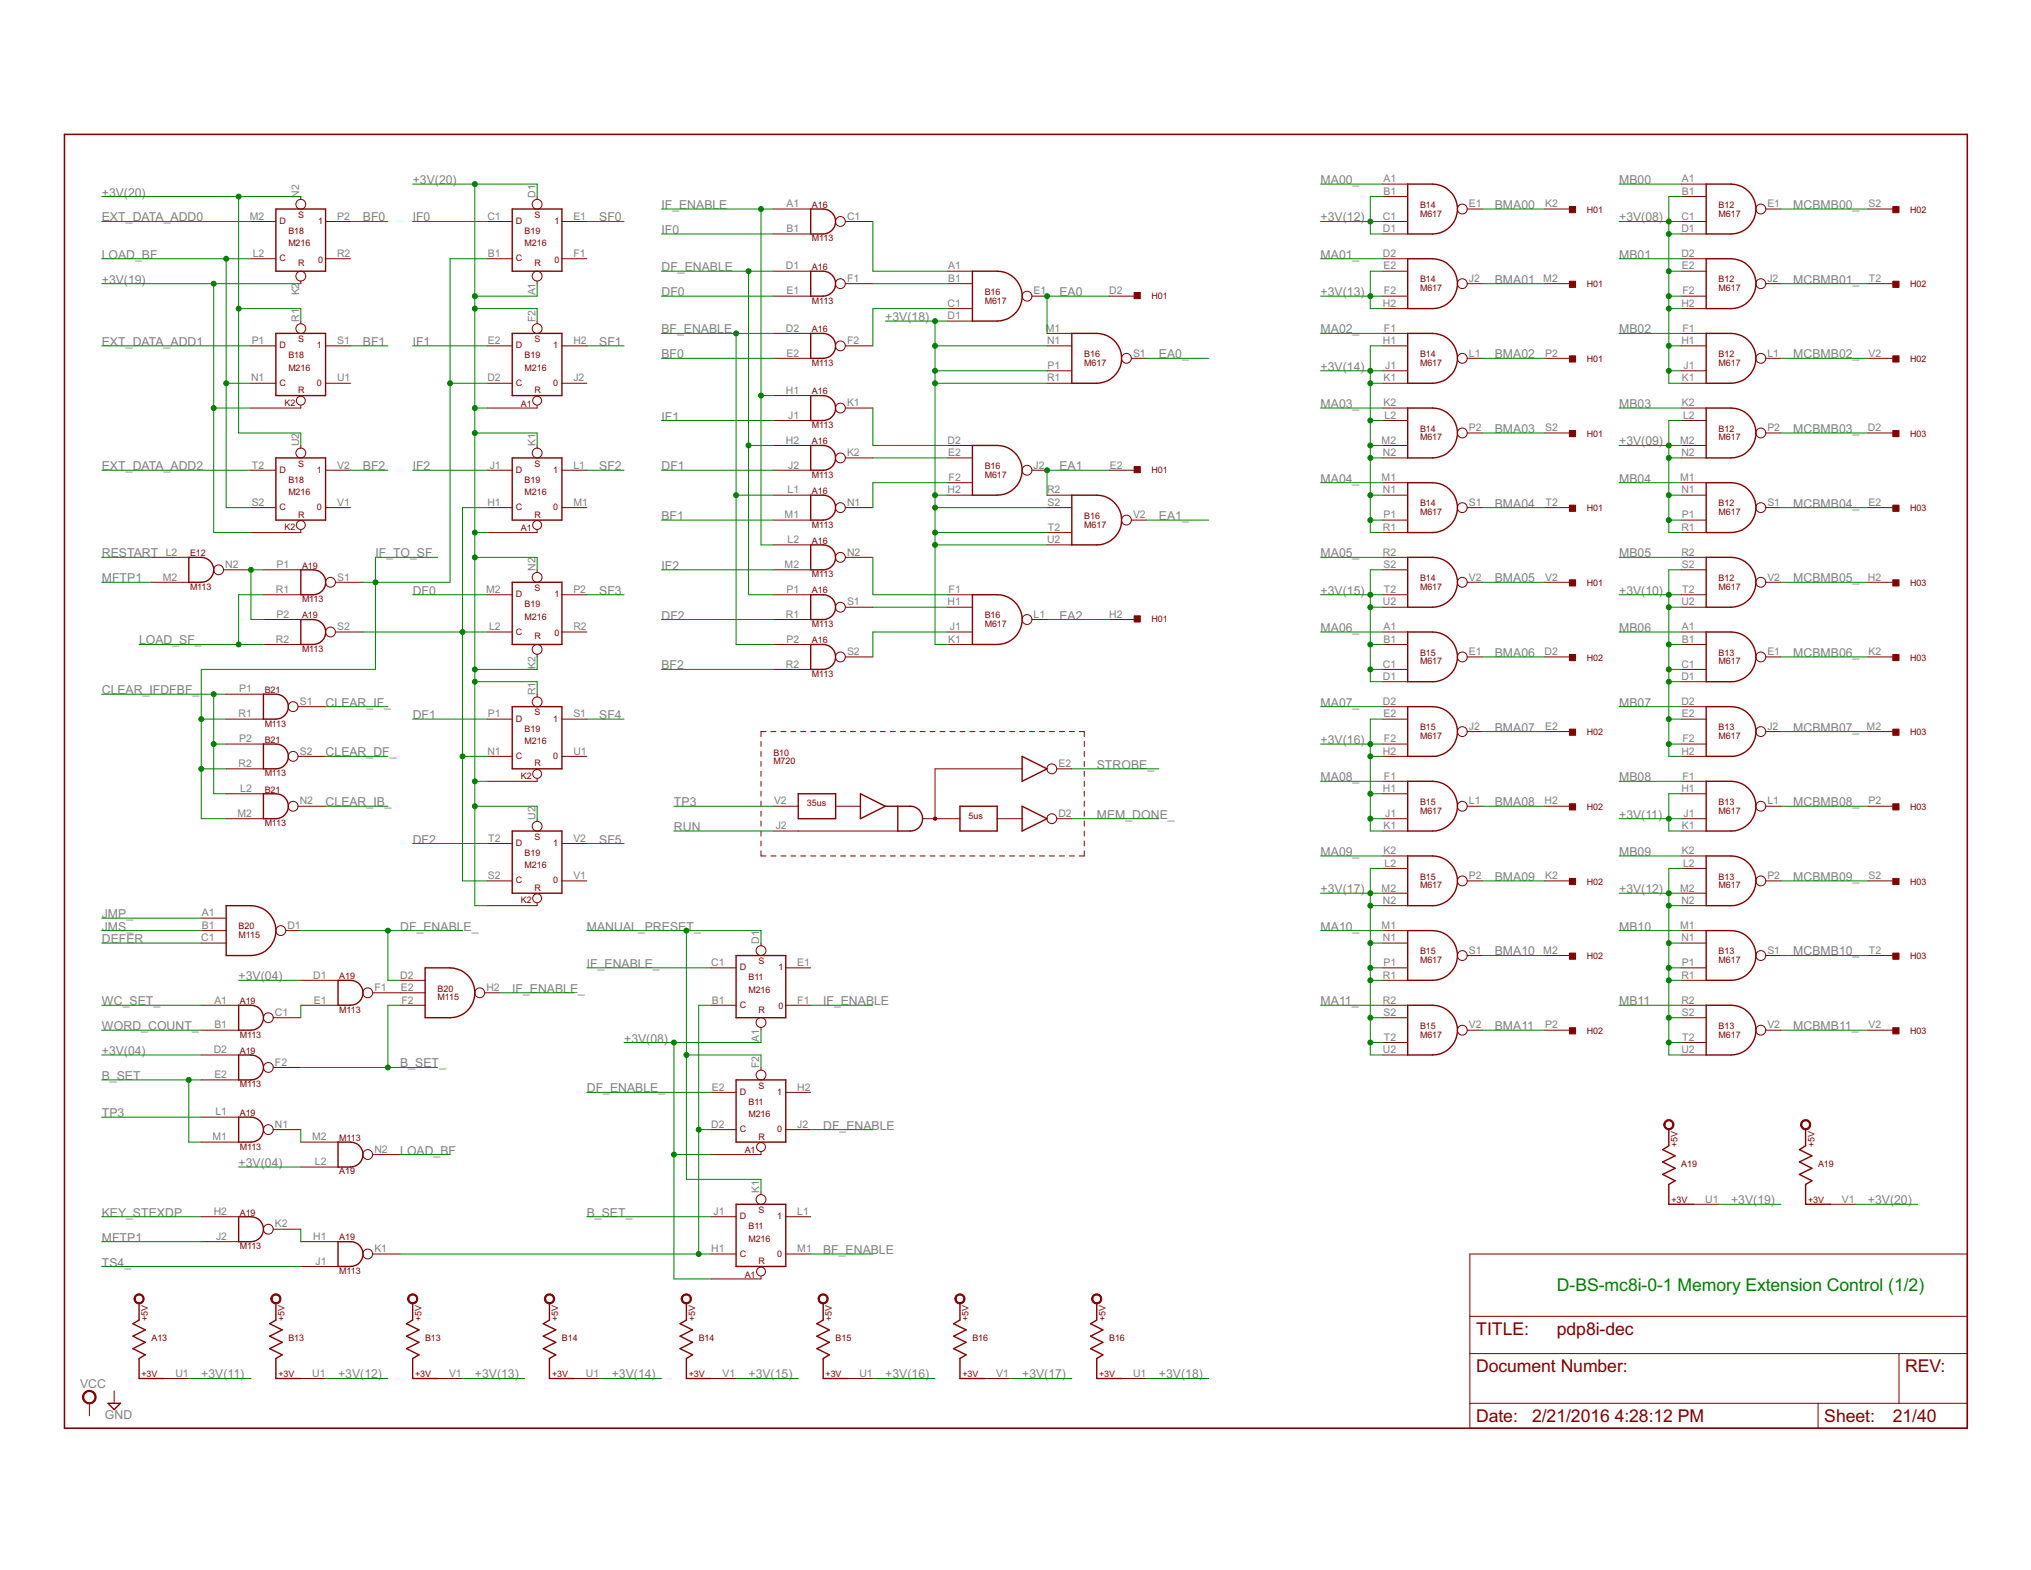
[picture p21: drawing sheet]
<svg xmlns="http://www.w3.org/2000/svg" width="279mm" height="216mm" viewBox="0 0 279 216" stroke-linecap="round" stroke-linejoin="round" font-family="sans-serif">
<defs><g id="words">
<text font-size="2.7" fill="#008000" x="214.2" y="177.6">D-BS-mc8i-0-1 Memory Extension Control (1/2)</text>
<g font-size="2.7" fill="#800000">
<text x="203.1" y="183.6">TITLE:</text>
<text x="214.2" y="183.6">pdp8i-dec</text>
<text x="203.1" y="188.7">Document Number:</text>
<text x="262.1" y="188.7">REV:</text>
<text x="203.1" y="195.6">Date:</text>
<text x="210.8" y="195.6">2/21/2016</text>
<text x="222.1" y="195.6">4:28:12 PM</text>
<text x="251" y="195.6">Sheet:</text>
<text x="260.4" y="195.6">21/40</text>
</g>
<g font-size="1.9" fill="#808080">
<text x="14" y="27">+3V(20)</text>
<text x="56.8" y="25.3">+3V(20)</text>
<text x="91" y="28.7">IF_ENABLE</text>
<text x="181.7" y="25.3">MA00_</text>
<text x="205.6" y="28.7">BMA00</text>
<text x="222.7" y="25.3">MB00</text>
<text x="246.7" y="28.7">MCBMB00_</text>
<text x="14" y="35.6">LOAD_BF</text>
<text x="14" y="30.5">EXT_DATA_ADD0</text>
<text x="49.9" y="30.5">BF0</text>
<text x="56.8" y="30.5">IF0</text>
<text x="82.4" y="30.5">SF0</text>
<text x="91" y="32.2">IF0</text>
<text x="181.7" y="30.5">+3V(12)</text>
<text x="181.7" y="35.6">MA01_</text>
<text x="222.7" y="30.5">+3V(08)</text>
<text x="222.7" y="35.6">MB01</text>
<text x="14" y="39">+3V(19)</text>
<text x="91" y="40.7">DF0</text>
<text x="91" y="37.3">DF_ENABLE</text>
<text x="145.7" y="40.7">EA0</text>
<text x="181.7" y="40.7">+3V(13)</text>
<text x="205.6" y="39">BMA01</text>
<text x="246.7" y="39">MCBMB01_</text>
<text x="14" y="47.6">EXT_DATA_ADD1</text>
<text x="49.9" y="47.6">BF1</text>
<text x="56.8" y="47.6">IF1</text>
<text x="82.4" y="47.6">SF1</text>
<text x="91" y="45.9">BF_ENABLE</text>
<text x="121.8" y="44.1">+3V(18)</text>
<text x="181.7" y="45.9">MA02_</text>
<text x="222.7" y="45.9">MB02</text>
<text x="91" y="49.3">BF0</text>
<text x="159.4" y="49.3">EA0_</text>
<text x="181.7" y="51">+3V(14)</text>
<text x="205.6" y="49.3">BMA02</text>
<text x="246.7" y="49.3">MCBMB02_</text>
<text x="91" y="57.8">IF1</text>
<text x="181.7" y="56.1">MA03_</text>
<text x="205.6" y="59.5">BMA03</text>
<text x="222.7" y="56.1">MB03</text>
<text x="246.7" y="59.5">MCBMB03_</text>
<text x="14" y="64.7">EXT_DATA_ADD2</text>
<text x="49.9" y="64.7">BF2</text>
<text x="56.8" y="64.7">IF2</text>
<text x="82.4" y="64.7">SF2</text>
<text x="91" y="64.7">DF1</text>
<text x="145.7" y="64.7">EA1</text>
<text x="222.7" y="61.3">+3V(09)</text>
<text x="91" y="71.5">BF1</text>
<text x="159.4" y="71.5">EA1_</text>
<text x="181.7" y="66.4">MA04_</text>
<text x="205.6" y="69.8">BMA04</text>
<text x="222.7" y="66.4">MB04</text>
<text x="246.7" y="69.8">MCBMB04_</text>
<text x="14" y="76.6">RESTART</text>
<text x="51.6" y="76.6">I</text>
<text x="52.1" y="76.6">F_TO_SF</text>
<text x="181.7" y="76.6">MA05_</text>
<text x="222.7" y="76.6">MB05</text>
<text x="14" y="80.1">MFTP1</text>
<text x="56.8" y="81.8">DF0</text>
<text x="82.4" y="81.8">SF3</text>
<text x="91" y="78.4">IF2</text>
<text x="181.7" y="81.8">+3V(15)</text>
<text x="205.6" y="80.1">BMA05</text>
<text x="222.7" y="81.8">+3V(10)</text>
<text x="246.7" y="80.1">MCBMB05_</text>
<text x="19.1" y="88.6">LOAD_SF_</text>
<text x="91" y="85.2">DF2</text>
<text x="145.7" y="85.2">EA2</text>
<text x="181.7" y="86.9">MA06_</text>
<text x="222.7" y="86.9">MB06</text>
<text x="14" y="95.5">CLEAR_IFDFBF_</text>
<text x="91" y="92">BF2</text>
<text x="205.6" y="90.3">BMA06</text>
<text x="246.7" y="90.3">MCBMB06_</text>
<text x="44.8" y="97.2">CLEAR_IF_</text>
<text x="56.8" y="98.9">DF1</text>
<text x="82.4" y="98.9">SF4</text>
<text x="181.7" y="97.2">MA07_</text>
<text x="205.6" y="100.6">BMA07</text>
<text x="222.7" y="97.2">MB07</text>
<text x="246.7" y="100.6">MCBMB07_</text>
<text x="44.8" y="104">CLEAR_DF_</text>
<text x="150.9" y="105.7">STROBE_</text>
<text x="181.7" y="107.4">MA08_</text>
<text x="181.7" y="102.3">+3V(16)</text>
<text x="222.7" y="107.4">MB08</text>
<text x="44.8" y="110.9">CLEAR_IB_</text>
<text x="92.7" y="110.9">TP3</text>
<text x="150.9" y="112.6">MEM_DONE_</text>
<text x="205.6" y="110.9">BMA08</text>
<text x="222.7" y="112.6">+3V(11)</text>
<text x="246.7" y="110.9">MCBMB08_</text>
<text x="56.8" y="116">DF2</text>
<text x="82.4" y="116">SF5</text>
<text x="92.7" y="114.3">RUN</text>
<text x="181.7" y="117.7">MA09_</text>
<text x="222.7" y="117.7">MB09</text>
<text x="181.7" y="122.8">+3V(17)</text>
<text x="205.6" y="121.1">BMA09</text>
<text x="222.7" y="122.8">+3V(12)</text>
<text x="246.7" y="121.1">MCBMB09_</text>
<text x="14" y="129.7">DEFER</text>
<text x="14" y="128">JMS_</text>
<text x="14" y="126.3">JMP_</text>
<text x="55.1" y="128">DF_ENABLE_</text>
<text x="80.7" y="128">MANUAL_PRESET_</text>
<text x="181.7" y="128">MA10_</text>
<text x="205.6" y="131.4">BMA10</text>
<text x="222.7" y="128">MB10</text>
<text x="246.7" y="131.4">MCBMB10_</text>
<text x="32.8" y="134.8">+3V(04)</text>
<text x="70.5" y="136.5">IF_ENABLE_</text>
<text x="80.7" y="133.1">IF_ENABLE_</text>
<text x="14" y="141.7">WORD_COUNT_</text>
<text x="14" y="138.2">WC_SET_</text>
<text x="85.9" y="143.4">+3V(08)</text>
<text x="113.2" y="138.2">IF_ENABLE</text>
<text x="181.7" y="138.2">MA11_</text>
<text x="205.6" y="141.7">BMA11</text>
<text x="222.7" y="138.2">MB11</text>
<text x="246.7" y="141.7">MCBMB11_</text>
<text x="14" y="145.1">+3V(04)</text>
<text x="14" y="148.5">B_SET</text>
<text x="55.1" y="146.8">B_SET_</text>
<text x="14" y="153.6">TP3</text>
<text x="80.7" y="150.2">DF_ENABLE_</text>
<text x="113.2" y="155.3">DF_ENABLE</text>
<text x="32.8" y="160.5">+3V(04)</text>
<text x="55.1" y="158.8">LOAD_BF</text>
<text x="14" y="167.3">KEY_STEXDP</text>
<text x="80.7" y="167.3">B_SET_</text>
<text x="238.1" y="165.6">+3V(19)</text>
<text x="257" y="165.6">+3V(20)</text>
<text x="14" y="170.7">MFTP1</text>
<text x="113.2" y="172.5">BF_ENABLE</text>
<text x="14" y="174.2">TS4_</text>
<text x="11" y="190.8">VCC</text>
<text x="27.7" y="189.6">+3V(11)</text>
<text x="46.5" y="189.6">+3V(12)</text>
<text x="65.3" y="189.6">+3V(13)</text>
<text x="84.2" y="189.6">+3V(14)</text>
<text x="103" y="189.6">+3V(15)</text>
<text x="121.8" y="189.6">+3V(16)</text>
<text x="140.6" y="189.6">+3V(17)</text>
<text x="159.4" y="189.6">+3V(18)</text>
<text x="14.4" y="195.1">GND</text>
</g>
<g font-size="1.6" fill="#808080">
<text x="41.1" y="27.2" transform="rotate(-90 41.1 27.2)">N2</text>
<text x="73.6" y="27.2" transform="rotate(-90 73.6 27.2)">D1</text>
<text x="108.2" y="28.5">A1</text>
<text x="190.3" y="25.1">A1</text>
<text x="190.3" y="26.8">B1</text>
<text x="202.1" y="28.5">E1</text>
<text x="212.6" y="28.5">K2</text>
<text x="231.4" y="25.1">A1</text>
<text x="231.4" y="26.8">B1</text>
<text x="243.1" y="28.5">E1</text>
<text x="257" y="28.5">S2</text>
<text x="34.4" y="30.2">M2</text>
<text x="34.8" y="35.3">L2</text>
<text x="46.4" y="30.2">P2</text>
<text x="46.4" y="35.3">R2</text>
<text x="67" y="30.2">C1</text>
<text x="67.1" y="35.3">B1</text>
<text x="78.9" y="30.2">E1</text>
<text x="78.9" y="35.3">F1</text>
<text x="108.2" y="31.9">B1</text>
<text x="116.5" y="30.2">C1</text>
<text x="190.2" y="35.3">D2</text>
<text x="190.2" y="30.2">C1</text>
<text x="190.2" y="31.9">D1</text>
<text x="231.3" y="35.3">D2</text>
<text x="231.3" y="30.2">C1</text>
<text x="231.3" y="31.9">D1</text>
<text x="41.1" y="40.6" transform="rotate(-90 41.1 40.6)">K2</text>
<text x="73.6" y="40.6" transform="rotate(-90 73.6 40.6)">A1</text>
<text x="108.1" y="37.1">D1</text>
<text x="108.2" y="40.5">E1</text>
<text x="116.5" y="38.8">F1</text>
<text x="130.4" y="37.1">A1</text>
<text x="130.4" y="38.8">B1</text>
<text x="142.2" y="40.5">E1</text>
<text x="152.6" y="40.5">D2</text>
<text x="190.3" y="37.1">E2</text>
<text x="190.4" y="40.5">F2</text>
<text x="202.1" y="38.8">J2</text>
<text x="212.3" y="38.8">M2</text>
<text x="231.4" y="37.1">E2</text>
<text x="231.4" y="40.5">F2</text>
<text x="243.1" y="38.8">J2</text>
<text x="257.1" y="38.8">T2</text>
<text x="34.6" y="47.3">P1</text>
<text x="41.1" y="44.3" transform="rotate(-90 41.1 44.3)">R1</text>
<text x="46.4" y="47.3">S1</text>
<text x="67.1" y="47.3">E2</text>
<text x="73.6" y="44.3" transform="rotate(-90 73.6 44.3)">F2</text>
<text x="78.9" y="47.3">H2</text>
<text x="108.1" y="45.6">D2</text>
<text x="116.5" y="47.3">F2</text>
<text x="130.4" y="42.2">C1</text>
<text x="130.4" y="43.9">D1</text>
<text x="143.9" y="45.6">M1</text>
<text x="144" y="47.3">N1</text>
<text x="190.2" y="42.2">H2</text>
<text x="190.2" y="47.3">H1</text>
<text x="190.4" y="45.6">F1</text>
<text x="231.3" y="42.2">H2</text>
<text x="231.3" y="47.3">H1</text>
<text x="231.4" y="45.6">F1</text>
<text x="34.5" y="52.5">N1</text>
<text x="46.4" y="52.5">U1</text>
<text x="67" y="52.5">D2</text>
<text x="78.9" y="52.5">J2</text>
<text x="108.2" y="49">E2</text>
<text x="144" y="52.5">R1</text>
<text x="144.1" y="50.7">P1</text>
<text x="155.9" y="49">S1</text>
<text x="190.3" y="52.5">K1</text>
<text x="190.6" y="50.7">J1</text>
<text x="202.1" y="49">L1</text>
<text x="212.6" y="49">P2</text>
<text x="231.4" y="52.5">K1</text>
<text x="231.6" y="50.7">J1</text>
<text x="243.1" y="49">L1</text>
<text x="257" y="49">V2</text>
<text x="108.1" y="54.2">H1</text>
<text x="108.4" y="57.6">J1</text>
<text x="116.5" y="55.9">K1</text>
<text x="190.3" y="55.9">K2</text>
<text x="190.5" y="57.6">L2</text>
<text x="202.1" y="59.3">P2</text>
<text x="212.6" y="59.3">S2</text>
<text x="231.4" y="55.9">K2</text>
<text x="231.5" y="57.6">L2</text>
<text x="243.1" y="59.3">P2</text>
<text x="257" y="59.3">D2</text>
<text x="34.7" y="64.4">T2</text>
<text x="41.1" y="61.4" transform="rotate(-90 41.1 61.4)">U2</text>
<text x="46.4" y="64.4">V2</text>
<text x="67.4" y="64.4">J1</text>
<text x="73.6" y="61.4" transform="rotate(-90 73.6 61.4)">K1</text>
<text x="78.9" y="64.4">L1</text>
<text x="108.1" y="61">H2</text>
<text x="108.4" y="64.4">J2</text>
<text x="116.5" y="62.7">K2</text>
<text x="130.4" y="61">D2</text>
<text x="130.4" y="62.7">E2</text>
<text x="142.2" y="64.4">J2</text>
<text x="152.7" y="64.4">E2</text>
<text x="190.1" y="61">M2</text>
<text x="190.2" y="62.7">N2</text>
<text x="231.1" y="61">M2</text>
<text x="231.3" y="62.7">N2</text>
<text x="34.6" y="69.6">S2</text>
<text x="46.4" y="69.6">V1</text>
<text x="67" y="69.6">H1</text>
<text x="78.9" y="69.6">M1</text>
<text x="107.9" y="71.3">M1</text>
<text x="108.3" y="67.9">L1</text>
<text x="116.5" y="69.6">N1</text>
<text x="130.4" y="67.9">H2</text>
<text x="130.5" y="66.1">F2</text>
<text x="144" y="67.9">R2</text>
<text x="144.1" y="69.6">S2</text>
<text x="155.9" y="71.3">V2</text>
<text x="190.1" y="66.1">M1</text>
<text x="190.2" y="67.9">N1</text>
<text x="190.3" y="71.3">P1</text>
<text x="202.1" y="69.6">S1</text>
<text x="212.6" y="69.6">T2</text>
<text x="231.1" y="66.1">M1</text>
<text x="231.3" y="67.9">N1</text>
<text x="231.4" y="71.3">P1</text>
<text x="243.1" y="69.6">S1</text>
<text x="257" y="69.6">E2</text>
<text x="22.8" y="76.4">L2</text>
<text x="108.3" y="74.7">L2</text>
<text x="116.5" y="76.4">N2</text>
<text x="144" y="74.7">U2</text>
<text x="144.2" y="73">T2</text>
<text x="190.2" y="73">R1</text>
<text x="190.2" y="76.4">R2</text>
<text x="231.3" y="73">R1</text>
<text x="231.3" y="76.4">R2</text>
<text x="22.4" y="79.8">M2</text>
<text x="31" y="78.1">N2</text>
<text x="38" y="81.5">R1</text>
<text x="38" y="78.1">P1</text>
<text x="46.4" y="79.8">S1</text>
<text x="66.9" y="81.5">M2</text>
<text x="73.6" y="78.5" transform="rotate(-90 73.6 78.5)">N2</text>
<text x="78.9" y="81.5">P2</text>
<text x="107.9" y="78.1">M2</text>
<text x="108.2" y="81.5">P1</text>
<text x="116.5" y="83.3">S1</text>
<text x="130.4" y="83.3">H1</text>
<text x="130.5" y="81.5">F1</text>
<text x="190.2" y="83.3">U2</text>
<text x="190.3" y="78.1">S2</text>
<text x="190.4" y="81.5">T2</text>
<text x="202.1" y="79.8">V2</text>
<text x="212.6" y="79.8">V2</text>
<text x="231.3" y="83.3">U2</text>
<text x="231.4" y="78.1">S2</text>
<text x="231.4" y="81.5">T2</text>
<text x="243.1" y="79.8">V2</text>
<text x="257" y="79.8">H2</text>
<text x="38" y="88.4">R2</text>
<text x="38" y="85">P2</text>
<text x="46.4" y="86.7">S2</text>
<text x="67.3" y="86.7">L2</text>
<text x="78.9" y="86.7">R2</text>
<text x="108.1" y="85">R1</text>
<text x="108.2" y="88.4">P2</text>
<text x="130.4" y="88.4">K1</text>
<text x="130.7" y="86.7">J1</text>
<text x="142.2" y="85">L1</text>
<text x="152.6" y="85">H2</text>
<text x="190.3" y="86.7">A1</text>
<text x="190.3" y="88.4">B1</text>
<text x="231.4" y="86.7">A1</text>
<text x="231.4" y="88.4">B1</text>
<text x="32.9" y="95.2">P1</text>
<text x="73.6" y="95.6" transform="rotate(-90 73.6 95.6)">R1</text>
<text x="73.6" y="92" transform="rotate(-90 73.6 92)">K2</text>
<text x="108.1" y="91.8">R2</text>
<text x="116.5" y="90.1">S2</text>
<text x="190.2" y="91.8">C1</text>
<text x="190.2" y="93.5">D1</text>
<text x="202.1" y="90.1">E1</text>
<text x="212.5" y="90.1">D2</text>
<text x="231.3" y="91.8">C1</text>
<text x="231.3" y="93.5">D1</text>
<text x="243.1" y="90.1">E1</text>
<text x="257" y="90.1">K2</text>
<text x="32.8" y="98.6">R1</text>
<text x="41.2" y="96.9">S1</text>
<text x="67.1" y="98.6">P1</text>
<text x="78.9" y="98.6">S1</text>
<text x="190.2" y="96.9">D2</text>
<text x="190.3" y="98.6">E2</text>
<text x="202.1" y="100.4">J2</text>
<text x="212.6" y="100.4">E2</text>
<text x="231.3" y="96.9">D2</text>
<text x="231.4" y="98.6">E2</text>
<text x="243.1" y="100.4">J2</text>
<text x="256.8" y="100.4">M2</text>
<text x="32.8" y="105.5">R2</text>
<text x="32.9" y="102.1">P2</text>
<text x="41.2" y="103.8">S2</text>
<text x="67" y="103.8">N1</text>
<text x="78.9" y="103.8">U1</text>
<text x="145.6" y="105.5">E2</text>
<text x="190.2" y="103.8">H2</text>
<text x="190.4" y="102.1">F2</text>
<text x="190.4" y="107.2">F1</text>
<text x="231.3" y="103.8">H2</text>
<text x="231.4" y="102.1">F2</text>
<text x="231.4" y="107.2">F1</text>
<text x="32.7" y="112.3">M2</text>
<text x="33.1" y="108.9">L2</text>
<text x="41.2" y="110.6">N2</text>
<text x="73.6" y="112.7" transform="rotate(-90 73.6 112.7)">U2</text>
<text x="106.5" y="110.6">V2</text>
<text x="145.6" y="112.3">D2</text>
<text x="190.2" y="108.9">H1</text>
<text x="190.6" y="112.3">J1</text>
<text x="202.1" y="110.6">L1</text>
<text x="212.5" y="110.6">H2</text>
<text x="231.3" y="108.9">H1</text>
<text x="231.6" y="112.3">J1</text>
<text x="243.1" y="110.6">L1</text>
<text x="257" y="110.6">P2</text>
<text x="67.2" y="115.8">T2</text>
<text x="78.9" y="115.8">V2</text>
<text x="106.7" y="114">J2</text>
<text x="190.3" y="117.5">K2</text>
<text x="190.3" y="114">K1</text>
<text x="190.5" y="119.2">L2</text>
<text x="231.4" y="117.5">K2</text>
<text x="231.4" y="114">K1</text>
<text x="231.5" y="119.2">L2</text>
<text x="67.1" y="120.9">S2</text>
<text x="78.9" y="120.9">V1</text>
<text x="190.1" y="122.6">M2</text>
<text x="190.2" y="124.3">N2</text>
<text x="202.1" y="120.9">P2</text>
<text x="212.6" y="120.9">K2</text>
<text x="231.1" y="122.6">M2</text>
<text x="231.3" y="124.3">N2</text>
<text x="243.1" y="120.9">P2</text>
<text x="257" y="120.9">S2</text>
<text x="27.7" y="129.4">C1</text>
<text x="27.8" y="126">A1</text>
<text x="27.8" y="127.7">B1</text>
<text x="39.5" y="127.7">D1</text>
<text x="104.4" y="129.8" transform="rotate(-90 104.4 129.8)">D1</text>
<text x="190.1" y="127.7">M1</text>
<text x="190.2" y="129.4">N1</text>
<text x="202.1" y="131.2">S1</text>
<text x="212.3" y="131.2">M2</text>
<text x="231.1" y="127.7">M1</text>
<text x="231.3" y="129.4">N1</text>
<text x="243.1" y="131.2">S1</text>
<text x="257.1" y="131.2">T2</text>
<text x="29.5" y="138">A1</text>
<text x="43.1" y="134.6">D1</text>
<text x="43.2" y="138">E1</text>
<text x="51.5" y="136.3">F1</text>
<text x="55.1" y="134.6">D2</text>
<text x="55.2" y="136.3">E2</text>
<text x="55.2" y="138">F2</text>
<text x="66.9" y="136.3">H2</text>
<text x="97.8" y="132.9">C1</text>
<text x="97.9" y="138">B1</text>
<text x="109.7" y="132.9">E1</text>
<text x="109.7" y="138">F1</text>
<text x="190.2" y="134.6">R1</text>
<text x="190.2" y="138">R2</text>
<text x="190.3" y="132.9">P1</text>
<text x="231.3" y="134.6">R1</text>
<text x="231.3" y="138">R2</text>
<text x="231.4" y="132.9">P1</text>
<text x="29.5" y="141.4">B1</text>
<text x="37.8" y="139.7">C1</text>
<text x="104.4" y="143.3" transform="rotate(-90 104.4 143.3)">A1</text>
<text x="190.3" y="139.7">S2</text>
<text x="190.4" y="143.1">T2</text>
<text x="202.1" y="141.4">V2</text>
<text x="212.6" y="141.4">P2</text>
<text x="231.4" y="139.7">S2</text>
<text x="231.4" y="143.1">T2</text>
<text x="243.1" y="141.4">V2</text>
<text x="257" y="141.4">V2</text>
<text x="29.4" y="144.8">D2</text>
<text x="29.5" y="148.3">E2</text>
<text x="37.8" y="146.6">F2</text>
<text x="97.9" y="150">E2</text>
<text x="104.4" y="146.9" transform="rotate(-90 104.4 146.9)">F2</text>
<text x="109.7" y="150">H2</text>
<text x="190.2" y="144.8">U2</text>
<text x="231.3" y="144.8">U2</text>
<text x="29.6" y="153.4">L1</text>
<text x="37.8" y="155.1">N1</text>
<text x="97.8" y="155.1">D2</text>
<text x="109.7" y="155.1">J2</text>
<text x="29.2" y="156.8">M1</text>
<text x="42.9" y="156.8">M2</text>
<text x="43.3" y="160.2">L2</text>
<text x="51.5" y="158.5">N2</text>
<text x="29.4" y="167.1">H2</text>
<text x="98.2" y="167.1">J1</text>
<text x="104.4" y="164" transform="rotate(-90 104.4 164)">K1</text>
<text x="109.7" y="167.1">L1</text>
<text x="234.6" y="165.4">U1</text>
<text x="253.4" y="165.4">V1</text>
<text x="29.7" y="170.5">J2</text>
<text x="37.8" y="168.8">K2</text>
<text x="43.1" y="170.5">H1</text>
<text x="43.4" y="173.9">J1</text>
<text x="51.5" y="172.2">K1</text>
<text x="97.8" y="172.2">H1</text>
<text x="109.7" y="172.2">M1</text>
<text x="24.1" y="189.3">U1</text>
<text x="43" y="189.3">U1</text>
<text x="61.8" y="189.3">V1</text>
<text x="80.6" y="189.3">U1</text>
<text x="99.4" y="189.3">V1</text>
<text x="118.2" y="189.3">U1</text>
<text x="137.1" y="189.3">V1</text>
<text x="155.9" y="189.3">U1</text>
</g>
<g font-size="1.4" fill="#800000">
<text x="41" y="29.9">S</text>
<text x="73.5" y="29.9">S</text>
<text x="111.7" y="28.6">A16</text>
<text x="195.4" y="28.6">B14</text>
<text x="195.4" y="29.8">M617</text>
<text x="218.3" y="29.3">H01</text>
<text x="236.4" y="28.6">B12</text>
<text x="236.4" y="29.8">M617</text>
<text x="262.8" y="29.3">H02</text>
<text x="38.5" y="30.8">D</text>
<text x="38.5" y="35.9">C</text>
<text x="39.7" y="32.2">B18</text>
<text x="39.7" y="33.9">M216</text>
<text x="43.8" y="30.8">1</text>
<text x="71" y="30.8">D</text>
<text x="71" y="35.9">C</text>
<text x="72.2" y="32.2">B19</text>
<text x="72.2" y="33.9">M216</text>
<text x="76.3" y="30.8">1</text>
<text x="111.7" y="33.2">M113</text>
<text x="41" y="36.6">R</text>
<text x="43.8" y="36.1">0</text>
<text x="73.5" y="36.6">R</text>
<text x="76.3" y="36.1">0</text>
<text x="111.7" y="37.1">A16</text>
<text x="111.7" y="41.7">M113</text>
<text x="135.5" y="40.6">B16</text>
<text x="135.5" y="41.7">M617</text>
<text x="158.4" y="41.1">H01</text>
<text x="195.4" y="38.8">B14</text>
<text x="195.4" y="40">M617</text>
<text x="218.3" y="39.5">H01</text>
<text x="236.4" y="38.8">B12</text>
<text x="236.4" y="40">M617</text>
<text x="262.8" y="39.5">H02</text>
<text x="38.5" y="47.9">D</text>
<text x="41" y="47.1">S</text>
<text x="43.6" y="47.9">1</text>
<text x="71" y="47.9">D</text>
<text x="73.5" y="47.1">S</text>
<text x="76.1" y="47.9">1</text>
<text x="111.7" y="45.7">A16</text>
<text x="38.5" y="53">C</text>
<text x="39.7" y="49.3">B18</text>
<text x="39.7" y="51">M216</text>
<text x="43.6" y="53">0</text>
<text x="71" y="53">C</text>
<text x="72.2" y="49.3">B19</text>
<text x="72.2" y="51">M216</text>
<text x="76.1" y="53">0</text>
<text x="111.7" y="50.3">M113</text>
<text x="149.2" y="49.1">B16</text>
<text x="149.2" y="50.3">M617</text>
<text x="195.4" y="49.1">B14</text>
<text x="195.4" y="50.3">M617</text>
<text x="218.3" y="49.8">H01</text>
<text x="236.4" y="49.1">B12</text>
<text x="236.4" y="50.3">M617</text>
<text x="262.8" y="49.8">H02</text>
<text x="39.2" y="55.8">K2</text>
<text x="41" y="54.1">R</text>
<text x="71.7" y="55.9">A1</text>
<text x="73.5" y="54.1">R</text>
<text x="111.7" y="54.2">A16</text>
<text x="111.7" y="58.9">M113</text>
<text x="195.4" y="59.4">B14</text>
<text x="236.4" y="59.4">B12</text>
<text x="38.5" y="65">D</text>
<text x="41" y="64.2">S</text>
<text x="43.6" y="65">1</text>
<text x="71" y="65">D</text>
<text x="73.5" y="64.2">S</text>
<text x="76.1" y="65">1</text>
<text x="111.7" y="61.1">A16</text>
<text x="111.7" y="65.7">M113</text>
<text x="135.5" y="64.5">B16</text>
<text x="135.5" y="65.7">M617</text>
<text x="158.4" y="65">H01</text>
<text x="195.4" y="60.6">M617</text>
<text x="218.3" y="60.1">H01</text>
<text x="236.4" y="60.6">M617</text>
<text x="262.8" y="60.1">H03</text>
<text x="38.5" y="70.1">C</text>
<text x="39.7" y="66.4">B18</text>
<text x="39.7" y="68.1">M216</text>
<text x="41" y="71.2">R</text>
<text x="43.6" y="70.1">0</text>
<text x="71" y="70.1">C</text>
<text x="72.2" y="66.4">B19</text>
<text x="72.2" y="68.1">M216</text>
<text x="73.5" y="71.2">R</text>
<text x="76.1" y="70.1">0</text>
<text x="111.7" y="67.9">A16</text>
<text x="149.2" y="71.3">B16</text>
<text x="195.4" y="69.6">B14</text>
<text x="195.4" y="70.8">M617</text>
<text x="218.3" y="70.3">H01</text>
<text x="236.4" y="69.6">B12</text>
<text x="236.4" y="70.8">M617</text>
<text x="262.8" y="70.3">H03</text>
<text x="26.1" y="76.5">E12</text>
<text x="39.2" y="72.9">K2</text>
<text x="71.7" y="73.1">A1</text>
<text x="111.7" y="72.5">M113</text>
<text x="111.7" y="74.8">A16</text>
<text x="149.2" y="72.5">M617</text>
<text x="26.1" y="81.1">M113</text>
<text x="41.5" y="78.2">A19</text>
<text x="41.5" y="82.8">M113</text>
<text x="71" y="82.1">D</text>
<text x="72.2" y="83.5">B19</text>
<text x="73.5" y="81.3">S</text>
<text x="76.3" y="82.1">1</text>
<text x="111.7" y="79.4">M113</text>
<text x="111.7" y="81.6">A16</text>
<text x="195.4" y="79.9">B14</text>
<text x="195.4" y="81.1">M617</text>
<text x="218.3" y="80.6">H01</text>
<text x="236.4" y="79.9">B12</text>
<text x="236.4" y="81.1">M617</text>
<text x="262.8" y="80.6">H03</text>
<text x="41.5" y="85">A19</text>
<text x="41.5" y="89.7">M113</text>
<text x="71" y="87.3">C</text>
<text x="72.2" y="85.2">M216</text>
<text x="73.5" y="87.9">R</text>
<text x="76.3" y="87.4">0</text>
<text x="111.7" y="86.2">M113</text>
<text x="111.7" y="88.5">A16</text>
<text x="135.5" y="85">B16</text>
<text x="135.5" y="86.2">M617</text>
<text x="158.4" y="85.5">H01</text>
<text x="36.4" y="95.3">B21</text>
<text x="111.7" y="93.1">M113</text>
<text x="195.4" y="90.2">B15</text>
<text x="195.4" y="91.4">M617</text>
<text x="218.3" y="90.8">H02</text>
<text x="236.4" y="90.2">B13</text>
<text x="236.4" y="91.4">M617</text>
<text x="262.8" y="90.8">H03</text>
<text x="36.4" y="99.9">M113</text>
<text x="71" y="99.2">D</text>
<text x="72.2" y="100.6">B19</text>
<text x="73.5" y="98.4">S</text>
<text x="76.1" y="99.2">1</text>
<text x="195.4" y="100.4">B15</text>
<text x="195.4" y="101.6">M617</text>
<text x="218.3" y="101.1">H02</text>
<text x="236.4" y="100.4">B13</text>
<text x="236.4" y="101.6">M617</text>
<text x="262.8" y="101.1">H03</text>
<text x="36.4" y="102.1">B21</text>
<text x="36.4" y="106.8">M113</text>
<text x="71" y="104.4">C</text>
<text x="71.7" y="107.1">K2</text>
<text x="72.2" y="102.3">M216</text>
<text x="73.5" y="105.4">R</text>
<text x="76.1" y="104.4">0</text>
<text x="106.4" y="104">B10</text>
<text x="106.4" y="105">M720</text>
<text x="36.4" y="109">B21</text>
<text x="36.4" y="113.6">M113</text>
<text x="111" y="110.9">35us</text>
<text x="133.3" y="112.6">5us</text>
<text x="195.4" y="110.7">B15</text>
<text x="195.4" y="111.9">M617</text>
<text x="218.3" y="111.4">H02</text>
<text x="236.4" y="110.7">B13</text>
<text x="236.4" y="111.9">M617</text>
<text x="262.8" y="111.4">H03</text>
<text x="71" y="116.3">D</text>
<text x="72.2" y="117.7">B19</text>
<text x="72.2" y="119.4">M216</text>
<text x="73.5" y="115.5">S</text>
<text x="76.1" y="116.3">1</text>
<text x="71" y="121.5">C</text>
<text x="71.7" y="124.2">K2</text>
<text x="73.5" y="122.5">R</text>
<text x="76.1" y="121.5">0</text>
<text x="195.4" y="121">B15</text>
<text x="195.4" y="122.2">M617</text>
<text x="218.3" y="121.6">H02</text>
<text x="236.4" y="121">B13</text>
<text x="236.4" y="122.2">M617</text>
<text x="262.8" y="121.6">H03</text>
<text x="32.8" y="127.8">B20</text>
<text x="32.8" y="129">M115</text>
<text x="195.4" y="131.2">B15</text>
<text x="218.3" y="131.9">H02</text>
<text x="236.4" y="131.2">B13</text>
<text x="262.8" y="131.9">H03</text>
<text x="46.7" y="134.6">A19</text>
<text x="60.2" y="136.4">B20</text>
<text x="60.2" y="137.6">M115</text>
<text x="101.8" y="133.4">D</text>
<text x="103" y="134.8">B11</text>
<text x="103" y="136.5">M216</text>
<text x="104.3" y="132.6">S</text>
<text x="107.1" y="133.4">1</text>
<text x="195.4" y="132.4">M617</text>
<text x="236.4" y="132.4">M617</text>
<text x="33" y="138.1">A19</text>
<text x="33" y="142.7">M113</text>
<text x="46.7" y="139.3">M113</text>
<text x="101.8" y="138.6">C</text>
<text x="104.3" y="139.3">R</text>
<text x="107.1" y="138.8">0</text>
<text x="195.4" y="141.5">B15</text>
<text x="195.4" y="142.7">M617</text>
<text x="218.3" y="142.2">H02</text>
<text x="236.4" y="141.5">B13</text>
<text x="236.4" y="142.7">M617</text>
<text x="262.8" y="142.2">H03</text>
<text x="33" y="144.9">A19</text>
<text x="33" y="149.5">M113</text>
<text x="104.3" y="149.7">S</text>
<text x="33" y="153.5">A19</text>
<text x="101.8" y="150.6">D</text>
<text x="101.8" y="155.7">C</text>
<text x="103" y="151.9">B11</text>
<text x="103" y="153.6">M216</text>
<text x="106.9" y="150.6">1</text>
<text x="106.9" y="155.7">0</text>
<text x="33" y="158.1">M113</text>
<text x="46.7" y="161.5">A19</text>
<text x="46.7" y="156.9">M113</text>
<text x="102.5" y="158.6">A1</text>
<text x="104.3" y="156.7">R</text>
<text x="230.8" y="157.7" transform="rotate(-90 230.8 157.7)">+5V</text>
<text x="231.3" y="160.5">A19</text>
<text x="249.6" y="157.7" transform="rotate(-90 249.6 157.7)">+5V</text>
<text x="250.1" y="160.5">A19</text>
<text x="33" y="167.2">A19</text>
<text x="101.8" y="167.7">D</text>
<text x="104.3" y="166.8">S</text>
<text x="106.9" y="167.7">1</text>
<text x="229.9" y="165.4">+3V</text>
<text x="248.7" y="165.4">+3V</text>
<text x="33" y="171.8">M113</text>
<text x="46.7" y="170.6">A19</text>
<text x="101.8" y="172.8">C</text>
<text x="103" y="169">B11</text>
<text x="103" y="170.7">M216</text>
<text x="104.3" y="173.8">R</text>
<text x="106.9" y="172.8">0</text>
<text x="46.7" y="175.2">M113</text>
<text x="102.5" y="175.7">A1</text>
<text x="20.3" y="181.7" transform="rotate(-90 20.3 181.7)">+5V</text>
<text x="20.8" y="184.4">A13</text>
<text x="39.2" y="181.7" transform="rotate(-90 39.2 181.7)">+5V</text>
<text x="39.7" y="184.4">B13</text>
<text x="58" y="181.7" transform="rotate(-90 58 181.7)">+5V</text>
<text x="58.5" y="184.4">B13</text>
<text x="76.8" y="181.7" transform="rotate(-90 76.8 181.7)">+5V</text>
<text x="77.3" y="184.4">B14</text>
<text x="95.6" y="181.7" transform="rotate(-90 95.6 181.7)">+5V</text>
<text x="96.1" y="184.4">B14</text>
<text x="114.4" y="181.7" transform="rotate(-90 114.4 181.7)">+5V</text>
<text x="114.9" y="184.4">B15</text>
<text x="133.3" y="181.7" transform="rotate(-90 133.3 181.7)">+5V</text>
<text x="133.8" y="184.4">B16</text>
<text x="152.1" y="181.7" transform="rotate(-90 152.1 181.7)">+5V</text>
<text x="152.6" y="184.4">B16</text>
<text x="19.5" y="189.4">+3V</text>
<text x="38.3" y="189.4">+3V</text>
<text x="57.1" y="189.4">+3V</text>
<text x="75.9" y="189.4">+3V</text>
<text x="94.8" y="189.4">+3V</text>
<text x="113.6" y="189.4">+3V</text>
<text x="132.4" y="189.4">+3V</text>
<text x="151.2" y="189.4">+3V</text>
</g>
</g></defs>
<path d="M8.9 18.5h261.7v177.9h-261.7z" fill="none" stroke="#800000" stroke-width=".21"/>
<g fill="none" stroke="#800000" stroke-width=".14">
<path d="M34.5 30.5h3.5M34.5 35.6h3.5M41.4 27v.4M41.4 38.6v.4M44.8 30.5h3.4M44.8 35.6h3.4M67 30.5h3.5M67 35.6h3.5M73.9 27v.4M73.9 38.6v.4M77.3 30.5h3.4M77.3 35.6h3.4"/>
<path d="M106.4 28.7h5.1M106.4 37.3h5.1M106.4 32.2h5.1M116.3 30.5h3.8M116.3 39h3.8M130.3 39h3.5M130.3 37.3h3.5M190.2 30.5h3.5M190.2 35.6h3.5M190.2 37.3h3.5M190.2 25.3h3.5M190.2 27h3.5"/>
<path d="M190.2 32.2h3.5M201.8 28.7h2.1M201.8 39h2.1M212.5 28.7h3.4M212.5 39h3.4M231.3 30.5h3.4M231.3 35.6h3.4M231.3 37.3h3.4M231.3 25.3h3.4M231.3 27h3.4M231.3 32.2h3.4M242.9 28.7h2.1"/>
<path d="M242.9 39h2.1M257 28.7h3.4M257 39h3.4M34.5 47.6h3.5M34.5 52.7h3.5M41.4 44.2v.3M41.4 55.8v.3h-6.9M44.8 47.6h3.4M44.8 52.7h3.4M67 47.6h3.5M67 52.7h3.5M73.9 55.8v.3h-6.9"/>
<path d="M73.9 44.2v.3M77.3 47.6h3.4M77.3 52.7h3.4M106.4 40.7h5.1M106.4 49.3h5.1M106.4 57.8h5.1M106.4 45.8h5.1M106.4 54.4h5.1M116.3 56.1h3.8M116.3 47.6h3.8M130.3 42.4h3.5M130.3 44.2h3.5"/>
<path d="M141.9 40.7h2.1M144 47.6h3.4M144 52.7h3.4M144 45.8h3.4M144 51h3.4M152.6 40.7h3.4M155.6 49.3h2.1M190.2 56.1h3.5M190.2 47.6h3.5M190.2 52.7h3.5M190.2 40.7h3.5M190.2 42.4h3.5"/>
<path d="M190.2 57.8h3.5M190.2 45.8h3.5M190.2 51h3.5M201.8 49.3h2.1M201.8 59.5h2.1M212.5 49.3h3.4M212.5 59.5h3.4M231.3 56.1h3.4M231.3 47.6h3.4M231.3 52.7h3.4M231.3 40.7h3.4M231.3 42.4h3.4"/>
<path d="M231.3 57.8h3.4M231.3 45.8h3.4M231.3 51h3.4M242.9 49.3h2.1M242.9 59.5h2.1M257 49.3h3.4M257 59.5h3.4M20.8 76.6h5.2M30.7 78.4h3.8M34.5 64.7h3.5M34.5 69.8h3.5M36.2 78.4h5.2"/>
<path d="M41.4 61.3v.3M41.4 72.9v.3h-6.9M44.8 64.7h3.4M44.8 69.8h3.4M67 64.7h3.5M67 69.8h3.5M73.9 72.9v.3h-6.9M73.9 61.3v.3M73.9 78.4v.3M77.3 64.7h3.4M77.3 69.8h3.4M106.4 64.7h5.1"/>
<path d="M106.4 61.3h5.1M106.4 68.1h5.1M106.4 71.5h5.1M106.4 78.4h5.1M106.4 74.9h5.1M116.3 69.8h3.8M116.3 63h3.8M116.3 76.6h3.8M130.3 61.3h3.5M130.3 63h3.5M130.3 66.4h3.5M130.3 68.1h3.5"/>
<path d="M141.9 64.7h2.1M144 73.2h3.4M144 69.8h3.4M144 68.1h3.4M144 74.9h3.4M152.6 64.7h3.4M155.6 71.5h2.1M190.2 73.2h3.5M190.2 61.3h3.5M190.2 63h3.5M190.2 66.4h3.5M190.2 68.1h3.5"/>
<path d="M190.2 71.5h3.5M190.2 76.6h3.5M190.2 78.4h3.5M201.8 69.8h2.1M212.5 69.8h3.4M231.3 73.2h3.4M231.3 61.3h3.4M231.3 63h3.4M231.3 66.4h3.4M231.3 68.1h3.4M231.3 71.5h3.4M231.3 76.6h3.4"/>
<path d="M231.3 78.4h3.4M242.9 69.8h2.1M257 69.8h3.4M20.8 80.1h5.2M31.1 98.9h5.1M31.1 95.5h5.1M36.2 81.8h5.2M36.2 85.2h5.2M36.2 88.6h5.2M41 97.2h3.8M46.1 86.9h3.8M46.1 80.1h3.8"/>
<path d="M67 81.8h3.5M67 86.9h3.5M67 98.9h3.5M73.9 90v.3M73.9 95.5v.3M77.3 81.8h3.4M77.3 86.9h3.4M77.3 98.9h3.4M106.4 81.8h5.1M106.4 85.2h5.1M106.4 88.6h5.1M106.4 92.1h5.1"/>
<path d="M116.3 90.3h3.8M116.3 83.5h3.8M130.3 81.8h3.5M130.3 86.9h3.5M130.3 83.5h3.5M130.3 88.6h3.5M141.9 85.2h2.1M152.6 85.2h3.4M190.2 81.8h3.5M190.2 86.9h3.5M190.2 98.9h3.5M190.2 83.5h3.5"/>
<path d="M190.2 97.2h3.5M190.2 88.6h3.5M190.2 92.1h3.5M190.2 93.7h3.5M201.8 80.1h2.1M201.8 90.3h2.1M212.5 80.1h3.4M212.5 90.3h3.4M231.3 81.8h3.4M231.3 86.9h3.4M231.3 98.9h3.4M231.3 83.5h3.4"/>
<path d="M231.3 97.2h3.4M231.3 88.6h3.4M231.3 92.1h3.4M231.3 93.7h3.4M242.9 80.1h2.1M242.9 90.3h2.1M257 80.1h3.4M257 90.3h3.4M31.1 102.3h5.1M31.1 109.2h5.1M31.1 112.6h5.1M31.1 105.7h5.1"/>
<path d="M41 104h3.8M41 110.9h3.8M67 104h3.5M67 116h3.5M73.9 107.1v.3h-6.9M73.9 112.6v.3M77.3 104h3.4M77.3 116h3.4M104.7 102v.7M104.7 103.3v.7M104.7 104.7v.7M104.7 106.1v.7"/>
<path d="M104.7 107.4v.7M104.7 108.8v.7M104.7 110.2v.7M104.7 111.5v.7M104.7 112.9v.7M104.7 114.3v.7M104.7 115.7v.6M104.7 117v.7h.7M105.4 100.6h-.7v.7M106 100.6h.7M106 117.7h.7M106.4 110.9h3.4"/>
<path d="M106.4 114.3h17.1M107.4 100.6h.7M107.4 117.7h.7M108.8 100.6h.7M108.8 117.7h.7M110.2 100.6h.6M110.2 117.7h.6M111.5 100.6h.7M111.5 117.7h.7M112.9 100.6h.7M112.9 117.7h.7M114.3 100.6h.7"/>
<path d="M114.3 117.7h.7M115 110.9h3.4M115.6 100.6h.7M115.6 117.7h.7M117 100.6h.7M117 117.7h.7M118.4 100.6h.7M118.4 117.7h.7M119.7 100.6h.7M119.7 117.7h.7M121.1 100.6h.7M121.1 117.7h.7"/>
<path d="M122.5 100.6h.7M122.5 117.7h.7M123.8 100.6h.7M123.8 117.7h.7M125.2 100.6h.7M125.2 117.7h.7M126.6 100.6h.7M126.6 117.7h.7M126.9 112.6h5.2M128 100.6h.6M128 117.7h.6M129.3 100.6h.7"/>
<path d="M129.3 117.7h.7M130.7 100.6h.7M130.7 117.7h.7M132.1 100.6h.6M132.1 117.7h.6M133.4 100.6h.7M133.4 117.7h.7M134.8 100.6h.7M134.8 117.7h.7M136.2 100.6h.6M136.2 117.7h.6M137.2 112.6h3.4"/>
<path d="M137.5 100.6h.7M137.5 117.7h.7M138.9 100.6h.7M138.9 117.7h.7M140.3 100.6h.6M140.3 117.7h.6M140.6 105.7h-12v6.9M141.6 100.6h.7M141.6 117.7h.7M143 100.6h.7M143 117.7h.7M144.4 100.6h.7"/>
<path d="M144.4 117.7h.7M145.4 112.6h2M145.4 105.7h2M145.7 100.6h.7M145.7 117.7h.7M147.1 100.6h.7M147.1 117.7h.7M148.5 100.6h.7v.7M149.2 117v.7h-.7M149.2 102v.7M149.2 103.3v.7M149.2 104.7v.7"/>
<path d="M149.2 106.1v.7M149.2 107.4v.7M149.2 108.8v.7M149.2 110.2v.7M149.2 111.5v.7M149.2 112.9v.7M149.2 114.3v.7M149.2 115.7v.6M190.2 107.4h3.5M190.2 104h3.5M190.2 102.3h3.5M190.2 117.7h3.5"/>
<path d="M190.2 119.4h3.5M190.2 109.2h3.5M190.2 112.6h3.5M190.2 114.3h3.5M201.8 100.6h2.1M201.8 110.9h2.1M212.5 100.6h3.4M212.5 110.9h3.4M231.3 107.4h3.4M231.3 104h3.4M231.3 102.3h3.4M231.3 117.7h3.4"/>
<path d="M231.3 119.4h3.4M231.3 109.2h3.4M231.3 112.6h3.4M231.3 114.3h3.4M242.9 100.6h2.1M242.9 110.9h2.1M257 100.6h3.4M257 110.9h3.4M27.7 138.2h5.1M27.7 128h3.4M27.7 129.7h3.4M27.7 126.3h3.4"/>
<path d="M37.6 140h3.8M39.3 128h2.1M41.4 138.2h5.1M41.4 134.8h5.1M51.3 136.5h7.2M55.1 138.2h3.4M55.1 134.8h3.4M66.7 136.5h2M67 121.1h3.5M73.9 124.2v.3h-6.9M77.3 121.1h3.4M97.8 133.1h3.5"/>
<path d="M97.8 138.2h3.5M104.7 129.7v.4M108.1 133.1h3.4M108.1 138.2h3.4M190.2 124.5h3.5M190.2 133.1h3.5M190.2 138.2h3.5M190.2 122.8h3.5M190.2 128h3.5M190.2 129.7h3.5M190.2 134.8h3.5M190.2 140h3.5"/>
<path d="M201.8 121.1h2.1M201.8 131.4h2.1M212.5 121.1h3.4M212.5 131.4h3.4M231.3 124.5h3.4M231.3 133.1h3.4M231.3 138.2h3.4M231.3 122.8h3.4M231.3 128h3.4M231.3 129.7h3.4M231.3 134.8h3.4M231.3 140h3.4"/>
<path d="M242.9 121.1h2.1M242.9 131.4h2.1M257 121.1h3.4M257 131.4h3.4M27.7 141.7h5.1M27.7 145.1h5.1M27.7 148.5h5.1M27.7 153.6h5.1M27.7 157.1h5.1M37.6 155.3h3.8M37.6 146.8h3.8M41.4 157.1h5.1"/>
<path d="M51.3 158.8h3.8M97.8 150.2h3.5M97.8 155.3h3.5M104.7 141.3v.4M104.7 146.8v.4M104.7 158.4v.4h-6.9M108.1 150.2h3.4M108.1 155.3h3.4M190.2 143.4h3.5M190.2 145.1h3.5M201.8 141.7h2.1M212.5 141.7h3.4"/>
<path d="M231.3 143.4h3.4M231.3 145.1h3.4M242.9 141.7h2.1M257 141.7h3.4M27.7 167.3h5.1M27.7 170.8h5.1M37.6 169h3.8M41.4 170.8h5.1M41.4 174.2h5.1M41.4 160.5h5.1M51.3 172.4h3.8M97.8 172.4h3.5"/>
<path d="M97.8 167.3h3.5M104.7 163.9v.4M104.7 175.5v.4h-6.9M108.1 172.4h3.4M108.1 167.3h3.4M202.2 172.4h68.4v24h-68.4zM233 165.6h3.4M251.8 165.6h3.4M12.3 193v1.7M15.7 191.3v1.7M22.6 189.6h3.4M41.4 189.6h3.4"/>
<path d="M60.2 189.6h3.4M79 189.6h3.4M97.8 189.6h3.5M116.6 189.6h3.5M135.5 189.6h3.4M154.3 189.6h3.4M202.2 186.1h68.4M202.2 193h68.4M202.2 181h68.4M250.1 193v3.4M261.2 186.1v6.9"/>
<circle cx="41.4" cy="38" r=".68"/>
<circle cx="41.4" cy="28.1" r=".68"/>
<circle cx="73.9" cy="28.1" r=".68"/>
<circle cx="73.9" cy="38" r=".68"/>
<circle cx="115.6" cy="39" r=".68"/>
<circle cx="115.6" cy="30.5" r=".68"/>
<circle cx="201.2" cy="39" r=".68"/>
<circle cx="201.2" cy="28.7" r=".68"/>
<circle cx="242.2" cy="28.7" r=".68"/>
<circle cx="242.2" cy="39" r=".68"/>
<circle cx="41.4" cy="45.2" r=".68"/>
<circle cx="41.4" cy="55.1" r=".61"/>
<circle cx="73.9" cy="45.2" r=".68"/>
<circle cx="73.9" cy="55.1" r=".61"/>
<circle cx="115.6" cy="56.1" r=".68"/>
<circle cx="115.6" cy="47.6" r=".68"/>
<circle cx="141.3" cy="40.7" r=".68"/>
<circle cx="155" cy="49.3" r=".68"/>
<circle cx="201.2" cy="49.3" r=".68"/>
<circle cx="201.2" cy="59.5" r=".68"/>
<circle cx="242.2" cy="59.5" r=".68"/>
<circle cx="242.2" cy="49.3" r=".68"/>
<circle cx="30.1" cy="78.4" r=".68"/>
<circle cx="41.4" cy="62.3" r=".68"/>
<circle cx="41.4" cy="72.2" r=".61"/>
<circle cx="73.9" cy="62.3" r=".68"/>
<circle cx="73.9" cy="79.4" r=".68"/>
<circle cx="73.9" cy="72.2" r=".61"/>
<circle cx="115.6" cy="63" r=".68"/>
<circle cx="115.6" cy="69.8" r=".68"/>
<circle cx="115.6" cy="76.6" r=".68"/>
<circle cx="141.3" cy="64.7" r=".68"/>
<circle cx="155" cy="71.5" r=".68"/>
<circle cx="201.2" cy="69.8" r=".68"/>
<circle cx="242.2" cy="69.8" r=".68"/>
<circle cx="40.3" cy="97.2" r=".68"/>
<circle cx="45.5" cy="86.9" r=".68"/>
<circle cx="45.5" cy="80.1" r=".68"/>
<circle cx="73.9" cy="89.3" r=".68"/>
<circle cx="73.9" cy="96.5" r=".68"/>
<circle cx="115.6" cy="90.3" r=".68"/>
<circle cx="115.6" cy="83.5" r=".68"/>
<circle cx="141.3" cy="85.2" r=".68"/>
<circle cx="201.2" cy="90.3" r=".68"/>
<circle cx="201.2" cy="80.1" r=".68"/>
<circle cx="242.2" cy="90.3" r=".68"/>
<circle cx="242.2" cy="80.1" r=".68"/>
<circle cx="40.3" cy="110.9" r=".68"/>
<circle cx="40.3" cy="104" r=".68"/>
<circle cx="73.9" cy="113.6" r=".68"/>
<circle cx="73.9" cy="106.4" r=".61"/>
<circle cx="144.7" cy="105.7" r=".68"/>
<circle cx="144.7" cy="112.6" r=".68"/>
<circle cx="201.2" cy="100.6" r=".68"/>
<circle cx="201.2" cy="110.9" r=".68"/>
<circle cx="242.2" cy="100.6" r=".68"/>
<circle cx="242.2" cy="110.9" r=".68"/>
<circle cx="36.9" cy="140" r=".68"/>
<circle cx="38.6" cy="128" r=".68"/>
<circle cx="50.6" cy="136.5" r=".68"/>
<circle cx="66" cy="136.5" r=".68"/>
<circle cx="73.9" cy="123.5" r=".61"/>
<circle cx="104.7" cy="130.7" r=".68"/>
<circle cx="201.2" cy="121.1" r=".68"/>
<circle cx="201.2" cy="131.4" r=".68"/>
<circle cx="242.2" cy="121.1" r=".68"/>
<circle cx="242.2" cy="131.4" r=".68"/>
<circle cx="36.9" cy="155.3" r=".68"/>
<circle cx="36.9" cy="146.8" r=".68"/>
<circle cx="50.6" cy="158.8" r=".68"/>
<circle cx="104.7" cy="147.8" r=".68"/>
<circle cx="104.7" cy="140.6" r=".68"/>
<circle cx="104.7" cy="157.7" r=".61"/>
<circle cx="201.2" cy="141.7" r=".68"/>
<circle cx="242.2" cy="141.7" r=".68"/>
<circle cx="36.9" cy="169" r=".68"/>
<circle cx="50.6" cy="172.4" r=".68"/>
<circle cx="104.7" cy="165" r=".68"/>
<circle cx="104.7" cy="174.9" r=".61"/>
</g>
<g fill="#800000" stroke="#800000" stroke-width=".14">
<path d="M11.7 191.4a.94 .94 0 0 1 1.5 .4 .94 .94 0 0 1-.7 1.3 .94 .94 0 0 1-1.2-1h.2a.77 .77 0 0 1 1.1-.7 .77 .77 0 0 1 .2 1.3 .77 .77 0 0 1-1.2-.3l-.1-.3h-.2l.1-.3z" fill-rule="evenodd"/>
<path d="M37.4 178.2a.7 .7 0 0 1 1.1 0 .7 .7 0 0 1-.4 1.1 .7 .7 0 0 1-.8-.7h.1a.53 .53 0 0 1 .7-.5 .53 .53 0 0 1 .2 .9 .53 .53 0 0 1-.8-.2l-.1-.2h-.1z" fill-rule="evenodd"/>
<path d="M56.2 178.2a.7 .7 0 0 1 1.2 0 .7 .7 0 0 1-.4 1.1 .7 .7 0 0 1-.9-.7h.1a.53 .53 0 0 1 .8-.5 .53 .53 0 0 1 .2 .9 .53 .53 0 0 1-.9-.2l-.1-.2h-.1z" fill-rule="evenodd"/>
<path d="M75.1 178.2a.71 .71 0 0 1 1.1 0 .71 .71 0 0 1-.4 1.1 .71 .71 0 0 1-.9-.7h.2a.53 .53 0 0 1 .7-.5 .53 .53 0 0 1 .2 .9 .53 .53 0 0 1-.9-.2v-.2h-.2z" fill-rule="evenodd"/>
<path d="M93.9 178.2a.71 .71 0 0 1 1.1 0 .71 .71 0 0 1-.4 1.1 .71 .71 0 0 1-.9-.7h.2a.53 .53 0 0 1 .7-.5 .53 .53 0 0 1 .2 .9 .53 .53 0 0 1-.9-.2v-.2h-.2z" fill-rule="evenodd"/>
<path d="M112.7 178.2a.7 .7 0 0 1 1.1 0 .7 .7 0 0 1-.3 1.1 .7 .7 0 0 1-1-.7h.2a.53 .53 0 0 1 .8-.4 .53 .53 0 0 1 .1 .8 .53 .53 0 0 1-.9-.2v-.2h-.2z" fill-rule="evenodd"/>
<path d="M150.3 178.2a.7 .7 0 0 1 1.2 0 .7 .7 0 0 1-.4 1.1 .7 .7 0 0 1-.9-.7h.1a.54 .54 0 0 1 .8-.4 .54 .54 0 0 1 .1 .9 .54 .54 0 0 1-.8-.3l-.1-.2h-.1z" fill-rule="evenodd"/>
<path d="M131.5 178.2a.7 .7 0 0 1 1.1 0 .7 .7 0 0 1-.3 1.1 .7 .7 0 0 1-.9-.7h.1a.53 .53 0 0 1 .8-.4 .53 .53 0 0 1 .1 .8 .53 .53 0 0 1-.8-.2l-.1-.2h-.1z" fill-rule="evenodd"/>
<path d="M229 154.2a.71 .71 0 0 1 1.2 .1 .71 .71 0 0 1-.4 1.1 .71 .71 0 0 1-.9-.7h.1a.53 .53 0 0 1 .7-.6 .53 .53 0 0 1 .3 .9 .53 .53 0 0 1-.9-.2l-.1-.1h-.1z" fill-rule="evenodd"/>
<path d="M247.9 154.2a.71 .71 0 0 1 1.1 .1 .71 .71 0 0 1-.4 1.1 .71 .71 0 0 1-.9-.7h.2a.53 .53 0 0 1 .7-.6 .53 .53 0 0 1 .2 .9 .53 .53 0 0 1-.9-.2v-.1h-.2z" fill-rule="evenodd"/>
<path d="M128.5 112.4h.3v.3l-.2 .1-.2-.2 .2-.1h.1v.1l-.1 .1-.2-.1z" fill-rule="evenodd"/>
<path d="M18.6 178.2a.7 .7 0 0 1 1.1 0 .7 .7 0 0 1-.4 1.1 .7 .7 0 0 1-.9-.7h.2a.54 .54 0 0 1 .8-.4 .54 .54 0 0 1 .1 .9 .54 .54 0 0 1-.9-.3v-.2h-.2z" fill-rule="evenodd"/>
</g>
<g fill="none" stroke="#800000" stroke-width=".19">
<path d="M38 28.7h6.8v8.6h-6.8zM70.5 28.7h6.8v8.6h-6.8zM111.5 28.7h1.7a1.71 1.71 0 0 1 1.7 1.8 1.71 1.71 0 0 1-1.7 1.7h-1.7zM111.5 37.3h1.7a1.71 1.71 0 0 1 1.7 1.7 1.71 1.71 0 0 1-1.7 1.7h-1.7zM133.8 37.3h3.4a3.4 3.4 0 0 1 3.4 3.4 3.4 3.4 0 0 1-3.4 3.5h-3.4zM193.7 35.6h3.4a3.4 3.4 0 0 1 3.4 3.4 3.4 3.4 0 0 1-3.4 3.4h-3.4zM193.7 25.3h3.4a3.4 3.4 0 0 1 3.4 3.4 3.4 3.4 0 0 1-3.4 3.5h-3.4zM234.7 35.6h3.4a3.4 3.4 0 0 1 3.5 3.4 3.4 3.4 0 0 1-3.5 3.4h-3.4zM234.7 25.3h3.4a3.4 3.4 0 0 1 3.5 3.4 3.4 3.4 0 0 1-3.5 3.5h-3.4zM38 45.8h6.8v8.6h-6.8zM70.5 45.8h6.8v8.6h-6.8zM111.5 45.8h1.7a1.71 1.71 0 0 1 1.7 1.8 1.71 1.71 0 0 1-1.7 1.7h-1.7z"/>
<path d="M111.5 54.4h1.7a1.71 1.71 0 0 1 1.7 1.7 1.71 1.71 0 0 1-1.7 1.7h-1.7zM147.4 45.8h3.5a3.4 3.4 0 0 1 3.4 3.5 3.4 3.4 0 0 1-3.4 3.4h-3.5zM193.7 56.1h3.4a3.4 3.4 0 0 1 3.4 3.4 3.4 3.4 0 0 1-3.4 3.5h-3.4zM193.7 45.8h3.4a3.4 3.4 0 0 1 3.4 3.5 3.4 3.4 0 0 1-3.4 3.4h-3.4zM234.7 56.1h3.4a3.4 3.4 0 0 1 3.5 3.4 3.4 3.4 0 0 1-3.5 3.5h-3.4zM234.7 45.8h3.4a3.4 3.4 0 0 1 3.5 3.5 3.4 3.4 0 0 1-3.5 3.4h-3.4zM26 76.6h1.7a1.71 1.71 0 0 1 1.7 1.8 1.71 1.71 0 0 1-1.7 1.7h-1.7zM38 63h6.8v8.5h-6.8zM41.4 78.4a3.7 3.7 0 0 1 2.7 .3 1.72 1.72 0 0 1 .6 1.9 1.72 1.72 0 0 1-1.6 1.2h-1.7zM70.5 63h6.8v8.5h-6.8zM111.5 61.3h1.7a1.7 1.7 0 0 1 1.7 1.7 1.7 1.7 0 0 1-1.7 1.7h-1.7zM111.5 68.1h1.7a1.71 1.71 0 0 1 1.7 1.7 1.71 1.71 0 0 1-1.7 1.7h-1.7z"/>
<path d="M111.5 74.9h1.7a1.71 1.71 0 0 1 1.7 1.7 1.71 1.71 0 0 1-1.7 1.8h-1.7zM133.8 61.3h3.4a3.4 3.4 0 0 1 3.4 3.4 3.4 3.4 0 0 1-3.4 3.4h-3.4zM147.4 68.1h3.5a3.4 3.4 0 0 1 3.4 3.4 3.4 3.4 0 0 1-3.4 3.4h-3.5zM193.7 66.4h3.4a3.4 3.4 0 0 1 3.4 3.4 3.4 3.4 0 0 1-3.4 3.4h-3.4zM193.7 76.6h3.4a3.4 3.4 0 0 1 3.4 3.5 3.4 3.4 0 0 1-3.4 3.4h-3.4zM234.7 66.4h3.4a3.4 3.4 0 0 1 3.5 3.4 3.4 3.4 0 0 1-3.5 3.4h-3.4zM234.7 76.6h3.4a3.4 3.4 0 0 1 3.5 3.5 3.4 3.4 0 0 1-3.5 3.4h-3.4zM36.2 95.5h1.8a1.71 1.71 0 0 1 1.7 1.7 1.71 1.71 0 0 1-1.7 1.7h-1.8zM41.4 85.2h1.7a1.71 1.71 0 0 1 1.7 1.7 1.71 1.71 0 0 1-1.7 1.7h-1.7zM70.5 80.1h6.8v8.5h-6.8zM70.5 97.2h6.8v8.5h-6.8zM111.5 81.8h1.7a1.7 1.7 0 0 1 1.7 1.7 1.7 1.7 0 0 1-1.7 1.7h-1.7z"/>
<path d="M111.5 88.6h1.7a1.71 1.71 0 0 1 1.7 1.7 1.71 1.71 0 0 1-1.7 1.8h-1.7zM133.8 81.8h3.4a3.4 3.4 0 0 1 3.4 3.4 3.4 3.4 0 0 1-3.4 3.4h-3.4zM193.7 97.2h3.4a3.4 3.4 0 0 1 3.4 3.4 3.4 3.4 0 0 1-3.4 3.4h-3.4zM193.7 86.9h3.4a3.4 3.4 0 0 1 3.4 3.4 3.4 3.4 0 0 1-3.4 3.4h-3.4zM234.7 97.2h3.4a3.4 3.4 0 0 1 3.5 3.4 3.4 3.4 0 0 1-3.5 3.4h-3.4zM234.7 86.9h3.4a3.4 3.4 0 0 1 3.5 3.4 3.4 3.4 0 0 1-3.5 3.4h-3.4zM36.2 109.2a3.7 3.7 0 0 1 2.8 .3 1.72 1.72 0 0 1 .6 1.9 1.72 1.72 0 0 1-1.6 1.2h-1.8zM36.2 102.3h1.8a1.7 1.7 0 0 1 1.7 1.7 1.7 1.7 0 0 1-1.7 1.7h-1.8zM70.5 114.3h6.8v8.5h-6.8zM109.8 109.2h5.2v3.4h-5.2zM118.4 109.2l3.4 1.7-3.4 1.7zM121.8 110.9h3.4a1.7 1.7 0 0 1 1.7 1.7 1.7 1.7 0 0 1-1.7 1.7h-1.7v-3.4"/>
<path d="M132.1 110.9h5.1v3.4h-5.1zM140.6 104l3.4 1.7-3.4 1.7zM140.6 110.9l3.4 1.7-3.4 1.7zM193.7 117.7h3.4a3.4 3.4 0 0 1 3.4 3.4 3.4 3.4 0 0 1-3.4 3.4h-3.4zM193.7 107.4h3.4a3.4 3.4 0 0 1 3.4 3.5 3.4 3.4 0 0 1-3.4 3.4h-3.4zM234.7 117.7h3.4a3.4 3.4 0 0 1 3.5 3.4 3.4 3.4 0 0 1-3.5 3.4h-3.4zM234.7 107.4h3.4a3.4 3.4 0 0 1 3.5 3.5 3.4 3.4 0 0 1-3.5 3.4h-3.4zM31.1 124.5h3.4a3.4 3.4 0 0 1 3.5 3.5 3.4 3.4 0 0 1-3.5 3.4h-3.4zM32.8 138.2a3.7 3.7 0 0 1 2.7 .4 1.72 1.72 0 0 1 .7 1.9 1.72 1.72 0 0 1-1.7 1.2h-1.7zM46.5 134.8h1.7a1.71 1.71 0 0 1 1.7 1.7 1.71 1.71 0 0 1-1.7 1.7h-1.7zM58.5 133.1h3.4a3.4 3.4 0 0 1 3.4 3.4 3.4 3.4 0 0 1-3.4 3.5h-3.4zM101.3 131.4h6.8v8.6h-6.8z"/>
<path d="M193.7 128h3.4a3.4 3.4 0 0 1 3.4 3.4 3.4 3.4 0 0 1-3.4 3.4h-3.4zM193.7 138.2h3.4a3.4 3.4 0 0 1 3.4 3.5 3.4 3.4 0 0 1-3.4 3.4h-3.4zM234.7 128h3.4a3.4 3.4 0 0 1 3.5 3.4 3.4 3.4 0 0 1-3.5 3.4h-3.4zM234.7 138.2h3.4a3.4 3.4 0 0 1 3.5 3.5 3.4 3.4 0 0 1-3.5 3.4h-3.4zM32.8 145.1h1.7a1.71 1.71 0 0 1 1.7 1.7 1.71 1.71 0 0 1-1.7 1.7h-1.7zM32.8 153.6h1.7a1.71 1.71 0 0 1 1.7 1.7 1.71 1.71 0 0 1-1.7 1.8h-1.7zM46.5 157.1a3.7 3.7 0 0 1 2.7 .3 1.72 1.72 0 0 1 .6 1.9 1.72 1.72 0 0 1-1.6 1.2h-1.7zM101.3 148.5h6.8v8.6h-6.8zM229.6 155.3v2.3l-.9 .5 1.7 .8-1.7 .9 1.7 .9-1.7 .8 1.7 .9-.8 .5v2.7h3.4M248.4 155.3v2.3l-.9 .5 1.8 .8-1.8 .9 1.8 .9-1.8 .8 1.8 .9-.9 .5v2.7h3.4M19.1 179.3v2.2l-.8 .5 1.7 .9-1.7 .8 1.7 .9-1.7 .9 1.7 .8-.9 .5v2.8h3.5M32.8 167.3a3.7 3.7 0 0 1 2.7 .3 1.72 1.72 0 0 1 .7 2 1.72 1.72 0 0 1-1.7 1.2h-1.7z"/>
<path d="M38 179.3v2.2l-.9 .5 1.7 .9-1.7 .8 1.7 .9-1.7 .9 1.7 .8-.8 .5v2.8h3.4M46.5 170.8h1.7a1.7 1.7 0 0 1 1.7 1.7 1.7 1.7 0 0 1-1.7 1.7h-1.7zM56.8 179.3v2.2l-.9 .5 1.7 .9-1.7 .8 1.7 .9-1.7 .9 1.7 .8-.8 .5v2.8h3.4M75.6 179.3v2.2l-.9 .5 1.8 .9-1.8 .8 1.8 .9-1.8 .9 1.8 .8-.9 .5v2.8h3.4M94.4 179.3v2.2l-.8 .5 1.7 .9-1.7 .8 1.7 .9-1.7 .9 1.7 .8-.9 .5v2.8h3.4M101.3 165.6h6.8v8.6h-6.8zM113.2 179.3v2.2l-.8 .5 1.7 .9-1.7 .8 1.7 .9-1.7 .9 1.7 .8-.9 .5v2.8h3.4M132.1 179.3v2.2l-.9 .5 1.7 .9-1.7 .8 1.7 .9-1.7 .9 1.7 .8-.8 .5v2.8h3.4M150.9 179.3v2.2l-.9 .5 1.7 .9-1.7 .8 1.7 .9-1.7 .9 1.7 .8-.8 .5v2.8h3.4M14.9 193h1.7l-.9 .8z"/>
</g>
<g fill="#800000" stroke="#800000" stroke-width=".14">
<path d="M156 40.2h.9v.9h-.9z"/>
<path d="M156 64.2h.9v.8h-.9z"/>
<path d="M156 84.7h.9v.8h-.9z"/>
<path d="M215.9 28.4h.8v.9h-.8z"/>
<path d="M215.9 38.7h.8v.8h-.8z"/>
<path d="M215.9 48.9h.8v.9h-.8z"/>
<path d="M215.9 59.2h.8v.8h-.8z"/>
<path d="M215.9 69.5h.8v.8h-.8z"/>
<path d="M215.9 79.7h.8v.9h-.8z"/>
<path d="M215.9 90h.8v.8h-.8z"/>
<path d="M215.9 100.3h.8v.8h-.8z"/>
<path d="M215.9 110.5h.8v.9h-.8z"/>
<path d="M215.9 120.8h.8v.8h-.8z"/>
<path d="M215.9 131.1h.8v.8h-.8z"/>
<path d="M215.9 141.3h.8v.9h-.8z"/>
<path d="M260.4 28.4h.8v.9h-.8z"/>
<path d="M260.4 38.7h.8v.8h-.8z"/>
<path d="M260.4 48.9h.8v.9h-.8z"/>
<path d="M260.4 59.2h.8v.8h-.8z"/>
<path d="M260.4 69.5h.8v.8h-.8z"/>
<path d="M260.4 79.7h.8v.9h-.8z"/>
<path d="M260.4 90h.8v.8h-.8z"/>
<path d="M260.4 100.3h.8v.8h-.8z"/>
<path d="M260.4 110.5h.8v.9h-.8z"/>
<path d="M260.4 120.8h.8v.8h-.8z"/>
<path d="M260.4 131.1h.8v.8h-.8z"/>
<path d="M260.4 141.3h.8v.9h-.8z"/>
</g>
<g fill="none" stroke="#008000" stroke-width=".14">
<path d="M14 27h27.4M14 35.6h20.5M14 30.5h20.5M14 39h27.4M29.4 39v34.2h5.1M31.1 35.6v34.2h3.4M32.8 27v32.5h8.6v1.8M48.2 30.5h5.2M56.8 25.3h17.1v1.7M56.8 30.5h10.2M65.3 25.3v99.2h1.7M67 35.6h-5.1v44.5h-12"/>
<path d="M73.9 39v1.7h-8.6M80.7 30.5h5.2M91 32.2h15.4M91 37.3h15.4M91 28.7h15.4M103 37.3v44.5h3.4M104.7 28.7v46.2h1.7M120.1 39h10.2M120.1 30.5v6.8h10.2M181.7 25.3h8.5M181.7 35.6h8.5M181.7 30.5h8.5"/>
<path d="M190.2 27h-1.7v5.2h1.7M190.2 37.3h-1.7v5.1h1.7M203.9 39h8.6M203.9 28.7h8.6M222.7 25.3h8.6M222.7 35.6h8.6M222.7 30.5h8.6M229.6 32.2h1.7M229.6 37.3h1.7M231.3 27h-1.7v25.7h1.7M245 39h12M245 28.7h12"/>
<path d="M14 47.6h20.5M29.4 56.1h5.1M31.1 52.7h3.4M32.8 42.4h8.6v1.8M48.2 47.6h5.2M56.8 47.6h10.2M61.9 52.7h5.1M65.3 59.5h8.6v1.8M65.3 42.4h8.6v1.8M65.3 56.1h1.7M80.7 47.6h5.2M91 40.7h15.4"/>
<path d="M91 49.3h15.4M91 57.8h15.4M91 45.8h15.4M101.3 45.8v42.8h5.1M104.7 54.4h1.7M120.1 56.1v5.2h10.2M121.8 44.2h8.5M128.6 52.7h15.4M128.6 47.6h15.4M128.6 44.2v44.4h1.7M128.6 51h15.4M130.3 42.4h-10.2v5.2"/>
<path d="M152.6 40.7h-8.6v5.1M157.7 49.3h8.6M181.7 56.1h8.5M181.7 40.7h8.5M181.7 45.8h8.5M181.7 51h8.5M188.5 52.7h1.7M188.5 57.8h1.7M190.2 47.6h-1.7v25.6h1.7M203.9 59.5h8.6M203.9 49.3h8.6M222.7 56.1h8.6"/>
<path d="M222.7 45.8h8.6M229.6 42.4h1.7M229.6 40.7h1.7M229.6 47.6h1.7M229.6 51h1.7M231.3 57.8h-1.7v15.4h1.7M245 59.5h12M245 49.3h12M14 76.6h6.8M14 64.7h20.5M36.2 78.4h-1.7v6.8h1.7M48.2 64.7h5.2"/>
<path d="M56.8 64.7h10.2M60.2 76.6h-8.6v15.5h-23.9v20.5h3.4M65.3 76.6h8.6v1.8M65.3 73.2h1.7M67 69.8h-3.4v51.3h3.4M80.7 64.7h5.2M91 64.7h15.4M91 71.5h15.4M91 78.4h15.4M101.3 68.1h5.1M103 61.3h3.4M120.1 76.6v5.2h10.2"/>
<path d="M120.1 63h10.2M128.6 73.2h15.4M128.6 69.8h15.4M128.6 74.9h15.4M128.6 68.1h1.7M130.3 66.4h-10.2v3.4M152.6 64.7h-8.6v3.4M157.7 71.5h8.6M181.7 76.6h8.5M181.7 66.4h8.5M188.5 71.5h1.7M188.5 61.3h1.7"/>
<path d="M188.5 68.1h1.7M188.5 63h1.7M190.2 78.4h-1.7v15.3h1.7M203.9 69.8h8.6M222.7 76.6h8.6M222.7 61.3h8.6M222.7 66.4h8.6M229.6 71.5h1.7M229.6 68.1h1.7M229.6 63h1.7M231.3 78.4h-1.7v25.6h1.7M245 69.8h12"/>
<path d="M14 80.1h6.8M14 95.5h17.1M19.1 88.6h17.1M27.7 98.9h3.4M29.4 95.5v13.7h1.7M36.2 81.8h-3.4v6.8M44.8 97.2h8.6M49.9 86.9h17.1M56.8 81.8h10.2M56.8 98.9h10.2M65.3 93.7h8.6v1.8M73.9 90.3v1.8h-8.6"/>
<path d="M80.7 81.8h5.2M80.7 98.9h5.2M91 92.1h15.4M91 85.2h15.4M120.1 83.5h10.2M130.3 86.9h-10.2v3.4M144 85.2h8.6M181.7 81.8h8.5M181.7 86.9h8.5M181.7 97.2h8.5M188.5 92.1h1.7M188.5 88.6h1.7"/>
<path d="M188.5 83.5h1.7M190.2 98.9h-1.7v15.4h1.7M203.9 80.1h8.6M203.9 90.3h8.6M222.7 81.8h8.6M222.7 86.9h8.6M222.7 97.2h8.6M229.6 93.7h1.7M229.6 92.1h1.7M229.6 88.6h1.7M229.6 98.9h1.7M229.6 83.5h1.7"/>
<path d="M245 80.1h12M245 90.3h12M27.7 105.7h3.4M29.4 102.3h1.7M44.8 110.9h8.6M44.8 104h8.6M56.8 116h10.2M63.6 104h3.4M65.3 110.9h8.6v1.7M65.3 107.4h1.7M80.7 116h5.2M92.7 110.9h13.7"/>
<path d="M92.7 114.3h13.7M147.4 112.6h12M147.4 105.7h12M181.7 107.4h8.5M181.7 102.3h8.5M181.7 117.7h8.5M188.5 112.6h1.7M188.5 104h1.7M188.5 109.2h1.7M190.2 119.4h-1.7v25.7h1.7M203.9 110.9h8.6M203.9 100.6h8.6"/>
<path d="M222.7 107.4h8.6M222.7 112.6h8.6M222.7 117.7h8.6M229.6 102.3h1.7M231.3 109.2h-1.7v5.1h1.7M231.3 119.4h-1.7v25.7h1.7M245 110.9h12M245 100.6h12M14 138.2h13.7M14 129.7h13.7M14 128h13.7M14 126.3h13.7"/>
<path d="M32.8 134.8h8.6M41.4 138.2v1.8M41.4 128h22.2M53.4 128v6.8h1.7M55.1 138.2h-1.7v8.6M68.7 136.5h10.3M80.7 128h24v1.7M80.7 133.1h17.1M94.4 128v34.2h10.3v1.7M97.8 138.2h-1.7v34.2M111.5 138.2h8.6M181.7 138.2h8.5"/>
<path d="M181.7 128h8.5M181.7 122.8h8.5M188.5 124.5h1.7M188.5 134.8h1.7M188.5 129.7h1.7M188.5 133.1h1.7M188.5 140h1.7M203.9 121.1h8.6M203.9 131.4h8.6M222.7 138.2h8.6M222.7 128h8.6M222.7 122.8h8.6"/>
<path d="M229.6 124.5h1.7M229.6 134.8h1.7M229.6 129.7h1.7M229.6 133.1h1.7M229.6 140h1.7M245 121.1h12M245 131.4h12M14 141.7h13.7M14 145.1h13.7M14 148.5h13.7M14 153.6h13.7M26 148.5v8.6h1.7"/>
<path d="M41.4 155.3v1.8M41.4 146.8h18.8M55.1 158.8h6.8M80.7 150.2h17.1M92.7 158.8h5.1M92.7 143.4v32.5h5.1M94.4 145.1h10.3v1.7M96.1 155.3h1.7M104.7 141.7v1.7h-18.8M111.5 155.3h8.6M188.5 143.4h1.7M203.9 141.7h8.6"/>
<path d="M229.6 143.4h1.7M245 141.7h12M14 170.8h13.7M14 167.3h13.7M14 174.2h27.4M32.8 160.5h8.6M41.4 169v1.8M55.1 172.4h42.7M80.7 167.3h17.1M111.5 172.4h8.6M236.4 165.6h8.6M255.2 165.6h8.6"/>
<path d="M26 189.6h8.5M44.8 189.6h8.6M63.6 189.6h8.6M82.4 189.6h8.6M101.3 189.6h8.5M120.1 189.6h8.5M138.9 189.6h8.5M157.7 189.6h8.6"/>
</g>
<g fill="#008000" stroke="#008000" stroke-width=".14">
<circle cx="32.8" cy="27" r=".34"/>
<circle cx="32.8" cy="42.4" r=".34"/>
<circle cx="65.3" cy="93.7" r=".34"/>
<circle cx="65.3" cy="92.1" r=".34"/>
<circle cx="65.3" cy="107.4" r=".34"/>
<circle cx="65.3" cy="110.9" r=".34"/>
<circle cx="65.3" cy="25.3" r=".34"/>
<circle cx="65.3" cy="76.6" r=".34"/>
<circle cx="65.3" cy="73.2" r=".34"/>
<circle cx="65.3" cy="59.5" r=".34"/>
<circle cx="65.3" cy="56.1" r=".34"/>
<circle cx="65.3" cy="42.4" r=".34"/>
<circle cx="65.3" cy="40.7" r=".34"/>
<circle cx="31.1" cy="52.7" r=".34"/>
<circle cx="31.1" cy="35.6" r=".34"/>
<circle cx="29.4" cy="39" r=".34"/>
<circle cx="29.4" cy="56.1" r=".34"/>
<circle cx="34.5" cy="78.4" r=".34"/>
<circle cx="32.8" cy="88.6" r=".34"/>
<circle cx="61.9" cy="52.7" r=".34"/>
<circle cx="51.6" cy="80.1" r=".34"/>
<circle cx="27.7" cy="98.9" r=".34"/>
<circle cx="27.7" cy="105.7" r=".34"/>
<circle cx="63.6" cy="86.9" r=".34"/>
<circle cx="63.6" cy="104" r=".34"/>
<circle cx="29.4" cy="95.5" r=".34"/>
<circle cx="29.4" cy="102.3" r=".34"/>
<circle cx="53.4" cy="128" r=".34"/>
<circle cx="26" cy="148.5" r=".34"/>
<circle cx="53.4" cy="146.8" r=".34"/>
<circle cx="96.1" cy="155.3" r=".34"/>
<circle cx="96.1" cy="172.4" r=".34"/>
<circle cx="103" cy="37.3" r=".34"/>
<circle cx="103" cy="61.3" r=".34"/>
<circle cx="104.7" cy="28.7" r=".34"/>
<circle cx="104.7" cy="54.4" r=".34"/>
<circle cx="101.3" cy="45.8" r=".34"/>
<circle cx="101.3" cy="68.1" r=".34"/>
<circle cx="94.4" cy="128" r=".34"/>
<circle cx="94.4" cy="145.1" r=".34"/>
<circle cx="92.7" cy="158.8" r=".34"/>
<circle cx="92.7" cy="143.4" r=".34"/>
<circle cx="229.6" cy="30.5" r=".34"/>
<circle cx="229.6" cy="32.2" r=".34"/>
<circle cx="229.6" cy="37.3" r=".34"/>
<circle cx="229.6" cy="40.7" r=".34"/>
<circle cx="229.6" cy="42.4" r=".34"/>
<circle cx="229.6" cy="47.6" r=".34"/>
<circle cx="229.6" cy="51" r=".34"/>
<circle cx="128.6" cy="68.1" r=".34"/>
<circle cx="128.6" cy="73.2" r=".34"/>
<circle cx="128.6" cy="44.2" r=".34"/>
<circle cx="128.6" cy="47.6" r=".34"/>
<circle cx="128.6" cy="51" r=".34"/>
<circle cx="128.6" cy="52.7" r=".34"/>
<circle cx="128.6" cy="69.8" r=".34"/>
<circle cx="128.6" cy="74.9" r=".34"/>
<circle cx="144" cy="40.7" r=".34"/>
<circle cx="144" cy="64.7" r=".34"/>
<circle cx="229.6" cy="122.8" r=".34"/>
<circle cx="229.6" cy="124.5" r=".34"/>
<circle cx="229.6" cy="129.7" r=".34"/>
<circle cx="229.6" cy="133.1" r=".34"/>
<circle cx="229.6" cy="134.8" r=".34"/>
<circle cx="229.6" cy="140" r=".34"/>
<circle cx="229.6" cy="143.4" r=".34"/>
<circle cx="188.5" cy="30.5" r=".34"/>
<circle cx="229.6" cy="61.3" r=".34"/>
<circle cx="229.6" cy="63" r=".34"/>
<circle cx="229.6" cy="68.1" r=".34"/>
<circle cx="229.6" cy="71.5" r=".34"/>
<circle cx="229.6" cy="81.8" r=".34"/>
<circle cx="229.6" cy="83.5" r=".34"/>
<circle cx="229.6" cy="88.6" r=".34"/>
<circle cx="229.6" cy="92.1" r=".34"/>
<circle cx="229.6" cy="93.7" r=".34"/>
<circle cx="229.6" cy="98.9" r=".34"/>
<circle cx="229.6" cy="102.3" r=".34"/>
<circle cx="229.6" cy="112.6" r=".34"/>
<circle cx="188.5" cy="122.8" r=".34"/>
<circle cx="188.5" cy="124.5" r=".34"/>
<circle cx="188.5" cy="129.7" r=".34"/>
<circle cx="188.5" cy="133.1" r=".34"/>
<circle cx="188.5" cy="134.8" r=".34"/>
<circle cx="188.5" cy="140" r=".34"/>
<circle cx="188.5" cy="143.4" r=".34"/>
<circle cx="188.5" cy="40.7" r=".34"/>
<circle cx="188.5" cy="51" r=".34"/>
<circle cx="188.5" cy="52.7" r=".34"/>
<circle cx="188.5" cy="57.8" r=".34"/>
<circle cx="188.5" cy="61.3" r=".34"/>
<circle cx="188.5" cy="63" r=".34"/>
<circle cx="188.5" cy="68.1" r=".34"/>
<circle cx="188.5" cy="71.5" r=".34"/>
<circle cx="188.5" cy="81.8" r=".34"/>
<circle cx="188.5" cy="83.5" r=".34"/>
<circle cx="188.5" cy="88.6" r=".34"/>
<circle cx="188.5" cy="92.1" r=".34"/>
<circle cx="188.5" cy="112.6" r=".34"/>
<circle cx="188.5" cy="102.3" r=".34"/>
<circle cx="188.5" cy="109.2" r=".34"/>
<circle cx="188.5" cy="104" r=".34"/>
</g>
<use href="#words"/>
</svg>
